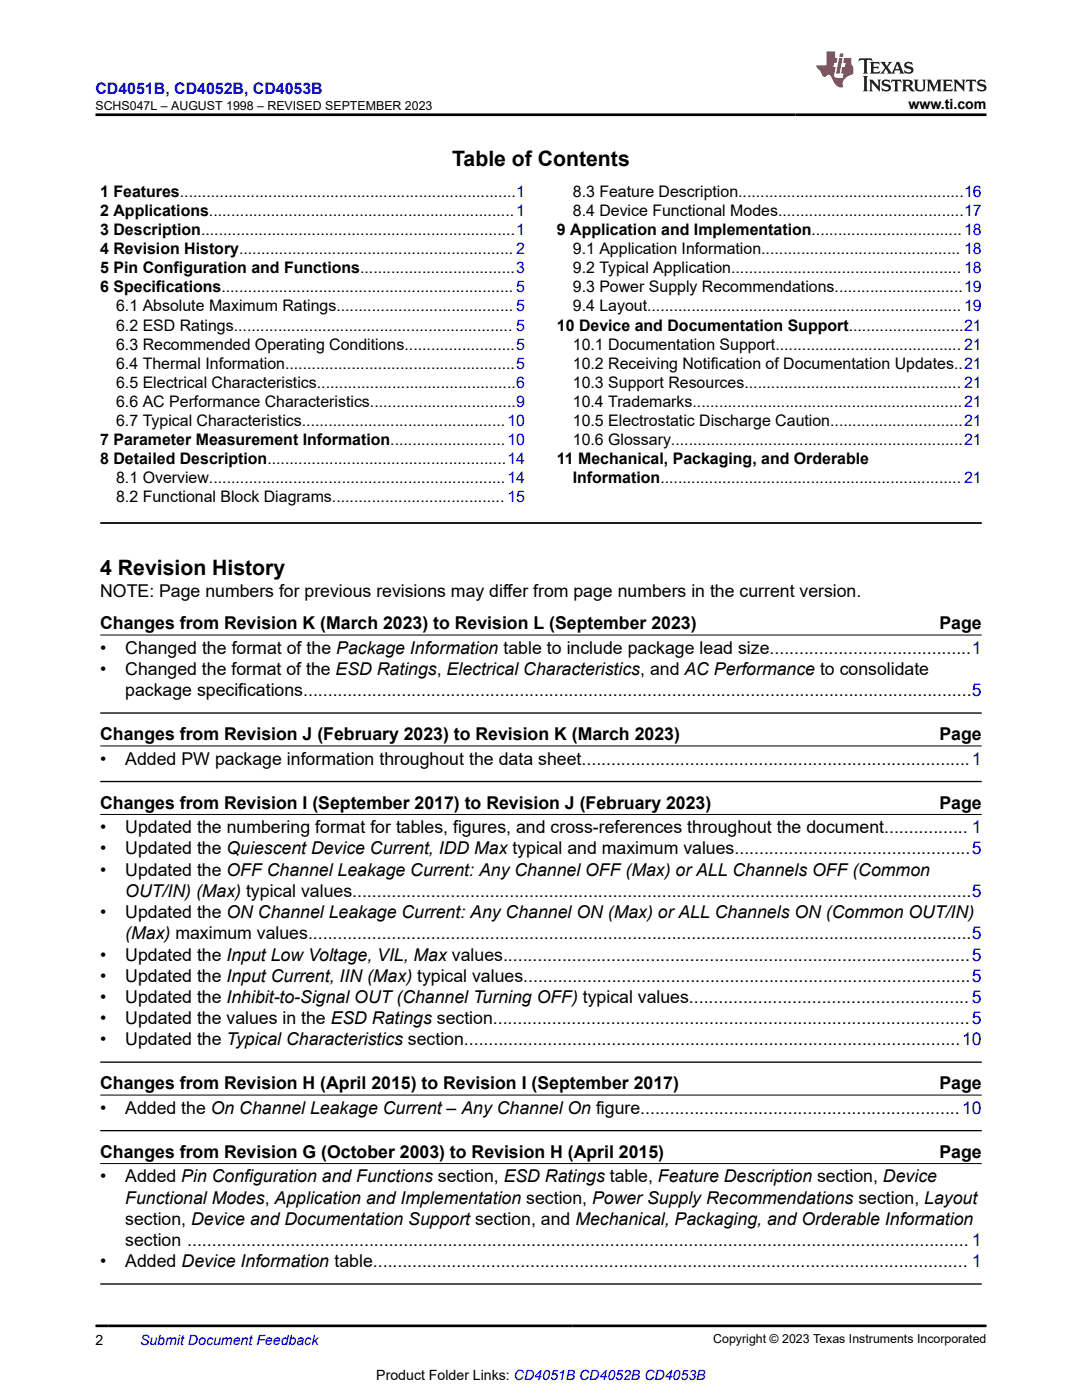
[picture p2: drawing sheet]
<svg xmlns="http://www.w3.org/2000/svg" width="216mm" height="279mm" viewBox="0 0 216 279" stroke-linecap="round" stroke-linejoin="round" font-family="sans-serif">
<defs><g id="words">
<g font-size="4.2">
<text x="90.2" y="33">Table of Contents</text>
<text x="20" y="114.8">4 Revision History</text>
</g>
<g font-size="3.5">
<text x="20" y="119.2">NOTE: Page numbers for previous revisions may differ from page numbers in the current version.</text>
<text x="20" y="125.5">Changes from Revision K (March 2023) to Revision L (September 2023)</text>
<text x="187.5" y="125.5">Page</text>
<text x="20" y="130.5">•</text>
<text x="25" y="130.5">Changed the format of the Package Information table to include package lead size.........................................1</text>
<text x="20" y="134.7">•</text>
<text x="25" y="134.7">Changed the format of the ESD Ratings, Electrical Characteristics, and AC Performance to consolidate</text>
<text x="25" y="139">package specifications........................................................................................................................................5</text>
<text x="20" y="147.7">Changes from Revision J (February 2023) to Revision K (March 2023)</text>
<text x="187.5" y="147.7">Page</text>
<text x="20" y="152.6">•</text>
<text x="25" y="152.6">Added PW package information throughout the data sheet...............................................................................1</text>
<text x="20" y="161.4">Changes from Revision I (September 2017) to Revision J (February 2023)</text>
<text x="187.5" y="161.4">Page</text>
<text x="20" y="166.3">•</text>
<text x="25" y="166.3">Updated the numbering format for tables, figures, and cross-references throughout the document................. 1</text>
<text x="20" y="170.5">•</text>
<text x="25" y="170.5">Updated the Quiescent Device Current, IDD Max typical and maximum values................................................5</text>
<text x="20" y="174.8">•</text>
<text x="25" y="174.8">Updated the OFF Channel Leakage Current: Any Channel OFF (Max) or ALL Channels OFF (Common</text>
<text x="25" y="179">OUT/IN) (Max) typical values..............................................................................................................................5</text>
<text x="20" y="183.2">•</text>
<text x="25" y="183.2">Updated the ON Channel Leakage Current: Any Channel ON (Max) or ALL Channels ON (Common OUT/IN)</text>
<text x="20" y="191.7">•</text>
<text x="25" y="187.5">(Max) maximum values.......................................................................................................................................5</text>
<text x="25" y="191.7">Updated the Input Low Voltage, VIL, Max values...............................................................................................5</text>
<text x="20" y="195.9">•</text>
<text x="25" y="195.9">Updated the Input Current, IIN (Max) typical values...........................................................................................5</text>
<text x="20" y="200.2">•</text>
<text x="25" y="200.2">Updated the Inhibit-to-Signal OUT (Channel Turning OFF) typical values.........................................................5</text>
<text x="20" y="204.4">•</text>
<text x="20" y="208.6">•</text>
<text x="25" y="204.4">Updated the values in the ESD Ratings section.................................................................................................5</text>
<text x="25" y="208.6">Updated the Typical Characteristics section.....................................................................................................10</text>
<text x="20" y="217.4">Changes from Revision H (April 2015) to Revision I (September 2017)</text>
<text x="187.5" y="217.4">Page</text>
<text x="20" y="222.3">•</text>
<text x="25" y="222.3">Added the On Channel Leakage Current – Any Channel On figure.................................................................10</text>
<text x="20" y="231">Changes from Revision G (October 2003) to Revision H (April 2015)</text>
<text x="187.5" y="231">Page</text>
<text x="20" y="236">•</text>
<text x="25" y="236">Added Pin Configuration and Functions section, ESD Ratings table, Feature Description section, Device</text>
<text x="25" y="240.2">Functional Modes, Application and Implementation section, Power Supply Recommendations section, Layout</text>
<text x="25" y="244.4">section, Device and Documentation Support section, and Mechanical, Packaging, and Orderable Information</text>
<text x="25" y="248.7">section ............................................................................................................................................................... 1</text>
<text x="20" y="252.9">•</text>
<text x="25" y="252.9">Added Device Information table......................................................................................................................... 1</text>
</g>
<text font-size="3.2" fill="#00f" x="19" y="18.7">CD4051B, CD4052B, CD4053B</text>
<g font-size="3.2">
<text x="20" y="39.3">1 Features............................................................................1</text>
<text x="114.3" y="39.3">8.3 Feature Description...................................................16</text>
<text x="20" y="43.1">2 Applications.....................................................................1</text>
<text x="20" y="46.9">3 Description.......................................................................1</text>
<text x="111.1" y="46.9">9 Application and Implementation..................................18</text>
<text x="114.3" y="43.1">8.4 Device Functional Modes..........................................17</text>
<text x="20" y="50.7">4 Revision History.............................................................. 2</text>
<text x="114.3" y="50.7">9.1 Application Information............................................. 18</text>
<text x="20" y="54.5">5 Pin Configuration and Functions...................................3</text>
<text x="20" y="58.3">6 Specifications.................................................................. 5</text>
<text x="114.3" y="54.5">9.2 Typical Application.................................................... 18</text>
<text x="114.3" y="58.3">9.3 Power Supply Recommendations.............................19</text>
<text x="23.2" y="62.2">6.1 Absolute Maximum Ratings........................................ 5</text>
<text x="23.2" y="66">6.2 ESD Ratings............................................................... 5</text>
<text x="111.1" y="66">10 Device and Documentation Support..........................21</text>
<text x="114.3" y="62.2">9.4 Layout....................................................................... 19</text>
<text x="23.2" y="69.8">6.3 Recommended Operating Conditions.........................5</text>
<text x="114.3" y="69.8">10.1 Documentation Support.......................................... 21</text>
<text x="23.2" y="73.6">6.4 Thermal Information....................................................5</text>
<text x="23.2" y="77.4">6.5 Electrical Characteristics.............................................6</text>
<text x="114.3" y="73.6">10.2 Receiving Notification of Documentation Updates..21</text>
<text x="114.3" y="77.4">10.3 Support Resources................................................. 21</text>
<text x="23.2" y="81.2">6.6 AC Performance Characteristics.................................9</text>
<text x="114.3" y="81.2">10.4 Trademarks.............................................................21</text>
<text x="20" y="88.8">7 Parameter Measurement Information..........................10</text>
<text x="23.2" y="85">6.7 Typical Characteristics..............................................10</text>
<text x="114.3" y="85">10.5 Electrostatic Discharge Caution..............................21</text>
<text x="114.3" y="88.8">10.6 Glossary..................................................................21</text>
<text x="20" y="92.6">8 Detailed Description......................................................14</text>
<text x="111.1" y="92.6">11 Mechanical, Packaging, and Orderable</text>
<text x="23.2" y="96.4">8.1 Overview...................................................................14</text>
<text x="23.2" y="100.3">8.2 Functional Block Diagrams....................................... 15</text>
<text x="114.3" y="96.4">Information.................................................................... 21</text>
</g>
<g font-size="2.8">
<text x="181.3" y="21.8">www.ti.com</text>
<text x="19" y="268.4">2</text>
<text x="75.1" y="275.3">Product Folder Links: CD4051B CD4052B CD4053B</text>
</g>
<text font-size="2.8" fill="#00f" x="27.9" y="268.4">Submit Document Feedback</text>
<g font-size="2.5">
<text x="19" y="21.9">SCHS047L – AUGUST 1998 – REVISED SEPTEMBER 2023</text>
<text x="142.3" y="268.1">Copyright © 2023 Texas Instruments Incorporated</text>
</g>
</g></defs>
<path d="M20 104.4h175.9" fill="none" stroke="#000" stroke-width=".35"/>
<path d="M20 126.7h175.9M20 148.9h175.9M20 162.5h175.9M20 218.5h175.9M20 232.2h175.9" fill="none" stroke="#000" stroke-width=".2"/>
<path d="M20 142.3h175.9M20 156h175.9M20 212h175.9M20 225.6h175.9M20 256.2h175.9" fill="none" stroke="#000" stroke-width=".26"/>
<path d="M171.5 11.6l-.2 .6 .5-.2h.6v.1v2.2l-.2 .4h1l-.2-.4v-2.2v-.1h.5l.5 .2-.1-.6zM173.6 12.4l.2 .3v1.6l-.2 .4h1.9l.1-.6a1.08 1.08 0 0 1-1.3 .2v-.7h.6l.4 .2v-.7l-.4 .2h-.6v-.5l.2-.2a1 1 0 0 1 1 .3l-.1-.5zM175.7 12.4l.9 1.1-1 1.2h.9l-.2-.2 .5-.8 .4 .8-.2 .2h1.6l-.2-.2 .2-.5h.9l.1 .5-.1 .2h.9l-.2-.4-.8-1.9h-.5l-.9 2.1-.9-1.1 .9-1h-.8l.2 .2-.4 .6-.4-.6 .2-.2zM179 12.8l.4 1h-.7zM180.7 12.5a.65 .65 0 0 0-.2 .7 .65 .65 0 0 0 .6 .5l.6 .1 .1 .3a.79 .79 0 0 1-.7 .4 .79 .79 0 0 1-.7-.5l.1 .7 .2-.1a.93 .93 0 0 0 1.1 0 .93 .93 0 0 0 .4-.9 1.46 1.46 0 0 0-1.2-.6l-.1-.3a1.09 1.09 0 0 1 1.2 .2l-.2-.6-.1 .1-.5-.2zM172.2 15.2l.2 .4v2.2l-.2 .4h1l-.2-.4v-2.2l.2-.4zM173.4 15.9l.2 .4v1.5l-.2 .4h.8l-.3-.4 .1-1.3 1.6 1.8v-2l.2-.4h-.7l.1 .2 .1 1.1-1.2-1.3zM176.2 16a.65 .65 0 0 0-.2 .8 .65 .65 0 0 0 .6 .4l.6 .2 .1 .2a.79 .79 0 0 1-.7 .4 .79 .79 0 0 1-.7-.5l.1 .7 .2-.1a.93 .93 0 0 0 1.1 .1 .93 .93 0 0 0 .4-1 1.46 1.46 0 0 0-1.2-.5l-.1-.4a1.09 1.09 0 0 1 1.2 .2l-.1-.6-.2 .1-.5-.1zM177.9 15.9l-.1 .6a.63 .63 0 0 1 .8-.3v1.6l-.3 .4h1l-.2-.4v-1.6a.66 .66 0 0 1 .8 .3l-.1-.6zM180 15.9l.2 .4v1.5l-.2 .4h1l-.2-.2-.1-.7h.5l.1 .2a.79 .79 0 0 0 1.2 .6l-1-.9a.61 .61 0 0 0 .6-.6 .61 .61 0 0 0-.5-.7zM180.8 16.2h.1a.47 .47 0 0 1 .5 .1 .47 .47 0 0 1 .1 .5l-.1 .1-.7 .1zM182.3 15.9l.2 .2a2.27 2.27 0 0 0 .4 2 1.04 1.04 0 0 0 1.7-.7v-1.3l.2-.2h-.8l.2 .4v1.1a.6 .6 0 0 1-.6 .6 .6 .6 0 0 1-.6-.6v-1.1l.3-.4zM184.9 15.9l.2 .4v1.5l-.2 .4h.8l-.3-.4v-1.4l.9 1.9 .9-1.9v1.4l-.3 .4h1l-.2-.4v-1.5l.2-.4h-.8l-.7 1.5-.6-1.5zM188.1 15.9l.2 .4v1.5l-.2 .4h1.9l.1-.6a1.09 1.09 0 0 1-1.3 .2v-.7h.6l.4 .2v-.6l-.4 .2h-.6v-.6l.2-.1a1.01 1.01 0 0 1 1 .3l-.1-.6zM190.2 15.9l.3 .4v1.5l-.3 .4h.8l-.2-.4v-1.3l1.6 1.8v-2l.2-.4h-.7l.2 .2v1.1l-1.2-1.3zM192.8 15.9l-.1 .6a.63 .63 0 0 1 .8-.3v1.6l-.3 .4h1l-.2-.4v-1.6a.66 .66 0 0 1 .8 .3l-.1-.6zM195.2 16a.65 .65 0 0 0-.2 .8 .65 .65 0 0 0 .6 .4l.6 .2 .2 .2a.79 .79 0 0 1-.7 .4 .79 .79 0 0 1-.7-.5l.1 .7 .2-.1a.93 .93 0 0 0 1 .1 .93 .93 0 0 0 .5-1 1.46 1.46 0 0 0-1.3-.5v-.4a1.09 1.09 0 0 1 1.2 .2l-.2-.6-.2 .1-.5-.1z" fill="#231f20"/>
<path d="M164.9 10.3v2.7h-2l.1 .4 .8 1a.95 .95 0 0 0 1 .9 .59 .59 0 0 1 .5-.4 .59 .59 0 0 1 .5 .3l.4 .8a1.59 1.59 0 0 0 2.1 1.4 1.61 1.61 0 0 1 1-2.3l1-.3-.1-1.5a1.59 1.59 0 0 1-.3-1.7h-1.5l-.2 .9h.6l-.2 .9h-.5l-.2 .9v.3l.4 .1-.1 .9h-.7a.73 .73 0 0 1-1-.7l.3-1.5h-.5l.1-.9h.5l.2-.9h-.5v-1.3zM167.4 11.6l-.6 3.1h.7l.6-3.1zM167.6 10.7l-.1 .6h.7l.1-.6z" fill="#ed1c24"/>
<path d="M19 22.9h177.8M19 264.6h177.8" fill="none" stroke="#000" stroke-width=".53"/>
<use href="#words"/>
</svg>
